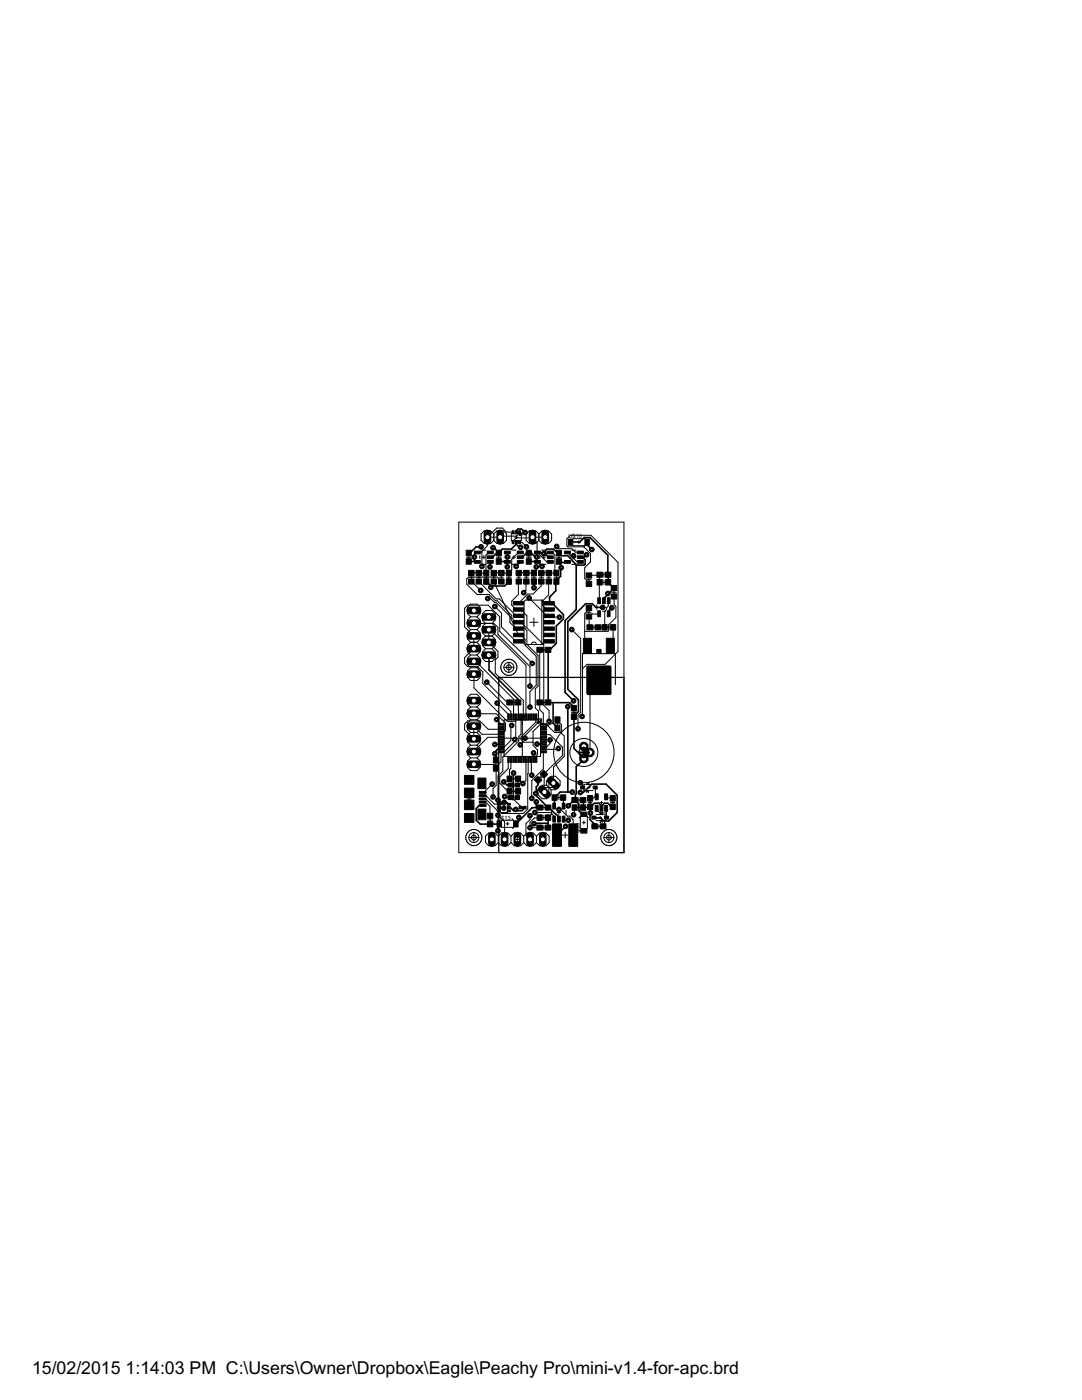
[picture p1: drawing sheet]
<svg xmlns="http://www.w3.org/2000/svg" width="216mm" height="279mm" viewBox="0 0 216 279" stroke-linecap="round" stroke-linejoin="round" font-family="sans-serif">
<defs><g id="words">
<g font-size="4">
<text x="6.4" y="274.2">15/02/2015</text>
<text x="25.1" y="274.2">1:14:03 PM C:\Users\Owner\Dropbox\Eagle\Peachy Pro\mini-v1.4-for-apc.brd</text>
</g>
<g font-size="1.3">
<text x="113.4" y="107.4">U$10</text>
<text x="99.2" y="163.6">U$13</text>
<text x="115.7" y="166.3" transform="rotate(-90 115.7 166.3)">U</text>
<text x="115.7" y="165.4" transform="rotate(-90 115.7 165.4)">$9</text>
</g>
</g></defs>
<g fill="#000" stroke="#000" stroke-width=".2">
<path d="M93 109.8h1v1.1h-1z" fill-rule="evenodd"/>
<path d="M93 111.5h1v1.1h-1z" fill-rule="evenodd"/>
<path d="M93.5 115.6h1.1v.9h-1.1z" fill-rule="evenodd"/>
<path d="M93.5 113.8h1.1v1h-1.1z" fill-rule="evenodd"/>
<path d="M94.7 110h1.1v.5h-1.1z" fill-rule="evenodd"/>
<path d="M94.7 111.9h1.1v.5h-1.1z" fill-rule="evenodd"/>
<path d="M95 115.6h1.1v.9h-1.1z" fill-rule="evenodd"/>
<path d="M95 113.8h1.1v1h-1.1z" fill-rule="evenodd"/>
<path d="M96.5 113.8h1v1.1h-1z" fill-rule="evenodd"/>
<path d="M96.5 115.5h1v1.1h-1z" fill-rule="evenodd"/>
<path d="M97.3 111.9h1.1v.5h-1.1z" fill-rule="evenodd"/>
<path d="M97.3 110.9h1.1v.6h-1.1z" fill-rule="evenodd"/>
<path d="M97.3 110h1.1v.5h-1.1z" fill-rule="evenodd"/>
<path d="M98 115.6h1.1v.9h-1.1z" fill-rule="evenodd"/>
<path d="M98 113.8h1.1v1h-1.1z" fill-rule="evenodd"/>
<path d="M99 109.8h1v1.1h-1z" fill-rule="evenodd"/>
<path d="M99 111.5h1v1.1h-1z" fill-rule="evenodd"/>
<path d="M99.5 115.6h1.1v.9h-1.1z" fill-rule="evenodd"/>
<path d="M99.5 113.8h1.1v1h-1.1z" fill-rule="evenodd"/>
<path d="M100.7 110h1.1v.5h-1.1z" fill-rule="evenodd"/>
<path d="M100.7 111.9h1.1v.5h-1.1z" fill-rule="evenodd"/>
<path d="M101 113.8h1v1.1h-1z" fill-rule="evenodd"/>
<path d="M101 115.5h1v1.1h-1z" fill-rule="evenodd"/>
<path d="M102.2 107.9h.4v.6h-.4z" fill-rule="evenodd"/>
<path d="M102.2 105.9h.4v.6h-.4z" fill-rule="evenodd"/>
<path d="M102.9 107.9h.3v.6h-.3z" fill-rule="evenodd"/>
<path d="M102.9 105.9h.3v.6h-.3z" fill-rule="evenodd"/>
<path d="M103 115.6h1.1v.9h-1.1z" fill-rule="evenodd"/>
<path d="M103 113.8h1.1v1h-1.1z" fill-rule="evenodd"/>
<path d="M103.2 111.9h1.2v.5h-1.2z" fill-rule="evenodd"/>
<path d="M103.2 110.9h1.2v.6h-1.2z" fill-rule="evenodd"/>
<path d="M103.2 110h1.2v.5h-1.2z" fill-rule="evenodd"/>
<path d="M103.5 107.9h.4v.6h-.4z" fill-rule="evenodd"/>
<path d="M103.5 105.9h.4v.6h-.4z" fill-rule="evenodd"/>
<path d="M104.5 115.6h1.1v.9h-1.1z" fill-rule="evenodd"/>
<path d="M104.5 113.8h1.1v1h-1.1z" fill-rule="evenodd"/>
<path d="M105 109.8h1v1.1h-1z" fill-rule="evenodd"/>
<path d="M105 111.5h1v1.1h-1z" fill-rule="evenodd"/>
<path d="M106 113.8h1v1.1h-1z" fill-rule="evenodd"/>
<path d="M106 115.5h1v1.1h-1z" fill-rule="evenodd"/>
<path d="M106.7 110h1.1v.5h-1.1z" fill-rule="evenodd"/>
<path d="M106.7 111.9h1.1v.5h-1.1z" fill-rule="evenodd"/>
<path d="M107.5 115.6h1v.9h-1z" fill-rule="evenodd"/>
<path d="M107.5 113.8h1v1h-1z" fill-rule="evenodd"/>
<path d="M109 115.6h1.1v.9h-1.1z" fill-rule="evenodd"/>
<path d="M109 113.8h1.1v1h-1.1z" fill-rule="evenodd"/>
<path d="M109.2 111.9h1.2v.5h-1.2z" fill-rule="evenodd"/>
<path d="M109.2 110.9h1.2v.6h-1.2z" fill-rule="evenodd"/>
<path d="M109.2 110h1.2v.5h-1.2z" fill-rule="evenodd"/>
<path d="M110.5 113.8h1v1.1h-1z" fill-rule="evenodd"/>
<path d="M110.5 115.5h1v1.1h-1z" fill-rule="evenodd"/>
<path d="M111 109.8h1v1.1h-1z" fill-rule="evenodd"/>
<path d="M111 111.5h1v1.1h-1z" fill-rule="evenodd"/>
<path d="M112.6 110h1.2v.5h-1.2z" fill-rule="evenodd"/>
<path d="M112.6 111.9h1.2v.5h-1.2z" fill-rule="evenodd"/>
<path d="M113.4 107.6h.9v1.2h-.9z" fill-rule="evenodd"/>
<path d="M115.2 111.9h1.2v.5h-1.2z" fill-rule="evenodd"/>
<path d="M115.2 110.9h1.2v.6h-1.2z" fill-rule="evenodd"/>
<path d="M115.2 110h1.2v.5h-1.2z" fill-rule="evenodd"/>
<path d="M116.7 107.6h.9v1.2h-.9z" fill-rule="evenodd"/>
<path d="M117 114.4h1.1v.9h-1.1z" fill-rule="evenodd"/>
<path d="M117 116.1h1.1v.9h-1.1z" fill-rule="evenodd"/>
<path d="M119.1 114.2h1.1v1h-1.1z" fill-rule="evenodd"/>
<path d="M119.2 115.7h.9v1h-.9z" fill-rule="evenodd"/>
<path d="M119.3 119.3h.5v1.2h-.5z" fill-rule="evenodd"/>
<path d="M120.2 119.3h.6v1.2h-.6z" fill-rule="evenodd"/>
<path d="M120.8 114.2h1.1v1h-1.1z" fill-rule="evenodd"/>
<path d="M120.9 115.7h.9v1h-.9z" fill-rule="evenodd"/>
<path d="M121.2 119.3h.5v1.2h-.5z" fill-rule="evenodd"/>
<path d="M122 116.9h1v.9h-1z" fill-rule="evenodd"/>
<path d="M122 118.5h1v1h-1z" fill-rule="evenodd"/>
<path d="M101.1 139.7h1.1v1h-1.1z" fill-rule="evenodd"/>
<path d="M102.5 127.7h1.9l.1 .6h-2z" fill-rule="evenodd"/>
<path d="M102.5 126.4h1.9l.1 .6-2 .1z" fill-rule="evenodd"/>
<path d="M102.5 125.1h1.9l.1 .6-2 .1z" fill-rule="evenodd"/>
<path d="M102.5 123.9l1.9-.1 .1 .7h-2z" fill-rule="evenodd"/>
<path d="M102.5 122.6h1.9l.1 .6-2 .1z" fill-rule="evenodd"/>
<path d="M102.5 121.3h1.9l.1 .6-2 .1z" fill-rule="evenodd"/>
<path d="M102.5 120.1h1.9l.1 .6h-2z" fill-rule="evenodd"/>
<path d="M102.8 139.7h1.1v1h-1.1z" fill-rule="evenodd"/>
<path d="M107.1 139.7h1.1v1h-1.1z" fill-rule="evenodd"/>
<path d="M107.1 129.2h1.1v1h-1.1z" fill-rule="evenodd"/>
<path d="M108.6 127.7h2v.6h-2z" fill-rule="evenodd"/>
<path d="M108.6 126.4h2v.6l-2 .1z" fill-rule="evenodd"/>
<path d="M108.6 125.1h2v.6l-2 .1z" fill-rule="evenodd"/>
<path d="M108.6 123.9l2-.1v.7h-2z" fill-rule="evenodd"/>
<path d="M108.6 122.6h2v.6l-2 .1z" fill-rule="evenodd"/>
<path d="M108.6 121.3h2v.6l-2 .1z" fill-rule="evenodd"/>
<path d="M108.6 120.1h2v.6h-2z" fill-rule="evenodd"/>
<path d="M108.8 139.7h1.1v1h-1.1z" fill-rule="evenodd"/>
<path d="M108.8 129.2h1.1v1h-1.1z" fill-rule="evenodd"/>
<path d="M116.4 127.4h1.6v3h-1.6z" fill-rule="evenodd"/>
<path d="M117 122.5h1.1v1h-1.1z" fill-rule="evenodd"/>
<path d="M117 120.9h1.1v.9h-1.1z" fill-rule="evenodd"/>
<path d="M117.2 133h4.6v5.6h-4.6z" fill-rule="evenodd"/>
<path d="M117.1 124.7h1.1v1h-1.1z" fill-rule="evenodd"/>
<path d="M118.8 124.7h1.1v1h-1.1z" fill-rule="evenodd"/>
<path d="M119.3 121.9h.5v1.2h-.5z" fill-rule="evenodd"/>
<path d="M120.2 124.7h.9v1h-.9z" fill-rule="evenodd"/>
<path d="M121 127.4h1.6v3h-1.6z" fill-rule="evenodd"/>
<path d="M121.2 121.9h.5v1.2h-.5z" fill-rule="evenodd"/>
<path d="M121.9 124.7h.9v1h-.9z" fill-rule="evenodd"/>
<path d="M92.7 154.8h1.8v1.7h-1.8z" fill-rule="evenodd"/>
<path d="M92.7 157.3h1.8v1.9h-1.8z" fill-rule="evenodd"/>
<path d="M92.7 159.7h1.8v1.9h-1.8z" fill-rule="evenodd"/>
<path d="M95.4 155.3h1.5v2.1h-1.5z" fill-rule="evenodd"/>
<path d="M95.6 159.3h1.3l.1 .3h-1.3z" fill-rule="evenodd"/>
<path d="M95.6 158.6h1.3l.1 .3-1.3 .1z" fill-rule="evenodd"/>
<path d="M95.6 158l1.3-.1 .1 .4h-1.3z" fill-rule="evenodd"/>
<path d="M95.6 159.9h1.3l.1 .3-1.3 .1z" fill-rule="evenodd"/>
<path d="M98.5 152.8h.9v1.1h-.9z" fill-rule="evenodd"/>
<path d="M98.5 151.1h.9v1.1h-.9z" fill-rule="evenodd"/>
<path d="M99.4 144.4h1.1l.1 .3h-1.2z" fill-rule="evenodd"/>
<path d="M99.4 144.9h1.1l.1 .3h-1.2z" fill-rule="evenodd"/>
<path d="M99.4 145.4h1.1l.1 .3h-1.2z" fill-rule="evenodd"/>
<path d="M99.4 145.9h1.1l.1 .3h-1.2z" fill-rule="evenodd"/>
<path d="M99.4 146.4h1.1l.1 .3h-1.2z" fill-rule="evenodd"/>
<path d="M99.4 146.9h1.1l.1 .3h-1.2z" fill-rule="evenodd"/>
<path d="M99.4 147.4h1.1l.1 .3h-1.2z" fill-rule="evenodd"/>
<path d="M99.4 147.9h1.1l.1 .3h-1.2z" fill-rule="evenodd"/>
<path d="M99.4 148.4h1.1l.1 .3h-1.2z" fill-rule="evenodd"/>
<path d="M99.4 148.9h1.1l.1 .3h-1.2z" fill-rule="evenodd"/>
<path d="M99.4 149.4h1.1l.1 .3h-1.2z" fill-rule="evenodd"/>
<path d="M99.4 149.9h1.1l.1 .3h-1.2z" fill-rule="evenodd"/>
<path d="M101.2 157.4h1v1.1h-1z" fill-rule="evenodd"/>
<path d="M101.2 154.9h1v1.1h-1z" fill-rule="evenodd"/>
<path d="M101.3 142.5h.3v1.2l-.3-.1z" fill-rule="evenodd"/>
<path d="M101.3 151h.3v1.2l-.3-.1z" fill-rule="evenodd"/>
<path d="M101.4 156.3h.8v.8h-.8z" fill-rule="evenodd"/>
<path d="M101.4 158.8h.8v.8h-.8z" fill-rule="evenodd"/>
<path d="M101.8 142.5h.3v1.2l-.3-.1z" fill-rule="evenodd"/>
<path d="M101.8 151h.3v1.2l-.3-.1z" fill-rule="evenodd"/>
<path d="M102.4 142.5h.2v1.2l-.3-.1z" fill-rule="evenodd"/>
<path d="M102.4 151h.2v1.2l-.3-.1z" fill-rule="evenodd"/>
<path d="M102.8 142.5h.3v1.2l-.3-.1z" fill-rule="evenodd"/>
<path d="M102.8 151h.3v1.2l-.3-.1z" fill-rule="evenodd"/>
<path d="M102.9 157.4h1v1.1h-1z" fill-rule="evenodd"/>
<path d="M102.9 154.9h1v1.1h-1z" fill-rule="evenodd"/>
<path d="M102.9 156.3h.8v.8h-.8z" fill-rule="evenodd"/>
<path d="M102.9 158.8h.8v.8h-.8z" fill-rule="evenodd"/>
<path d="M103.4 142.5h.2v1.2l-.3-.1z" fill-rule="evenodd"/>
<path d="M103.4 151h.2v1.2l-.3-.1z" fill-rule="evenodd"/>
<path d="M103.8 142.5h.3v1.2l-.3-.1z" fill-rule="evenodd"/>
<path d="M103.8 151h.3v1.2l-.3-.1z" fill-rule="evenodd"/>
<path d="M104.3 142.5h.3v1.2l-.3-.1z" fill-rule="evenodd"/>
<path d="M104.3 151h.3v1.2l-.3-.1z" fill-rule="evenodd"/>
<path d="M104.8 142.5h.3v1.2l-.3-.1z" fill-rule="evenodd"/>
<path d="M104.8 151h.3v1.2l-.3-.1z" fill-rule="evenodd"/>
<path d="M105.3 142.5h.3v1.2l-.3-.1z" fill-rule="evenodd"/>
<path d="M105.3 151h.3v1.2l-.3-.1z" fill-rule="evenodd"/>
<path d="M105.8 142.5h.3v1.2l-.3-.1z" fill-rule="evenodd"/>
<path d="M105.8 151h.3v1.2l-.3-.1z" fill-rule="evenodd"/>
<path d="M106.3 142.5h.3v1.2l-.3-.1z" fill-rule="evenodd"/>
<path d="M106.3 151h.3v1.2l-.3-.1z" fill-rule="evenodd"/>
<path d="M106.8 142.5h.3v1.2l-.3-.1z" fill-rule="evenodd"/>
<path d="M106.8 151h.3v1.2l-.3-.1z" fill-rule="evenodd"/>
<path d="M107.9 144.4h1.1l.1 .3h-1.2z" fill-rule="evenodd"/>
<path d="M107.9 144.9h1.1l.1 .3h-1.2z" fill-rule="evenodd"/>
<path d="M107.9 145.4h1.1l.1 .3h-1.2z" fill-rule="evenodd"/>
<path d="M107.9 145.9h1.1l.1 .3h-1.2z" fill-rule="evenodd"/>
<path d="M107.9 146.4h1.1l.1 .3h-1.2z" fill-rule="evenodd"/>
<path d="M107.9 146.9h1.1l.1 .3h-1.2z" fill-rule="evenodd"/>
<path d="M107.9 147.4h1.1l.1 .3h-1.2z" fill-rule="evenodd"/>
<path d="M107.9 147.9h1.1l.1 .3h-1.2z" fill-rule="evenodd"/>
<path d="M107.9 148.4h1.1l.1 .3h-1.2z" fill-rule="evenodd"/>
<path d="M107.9 148.9h1.1l.1 .3h-1.2z" fill-rule="evenodd"/>
<path d="M107.9 149.4h1.1l.1 .3h-1.2z" fill-rule="evenodd"/>
<path d="M107.9 149.9h1.1l.1 .3h-1.2z" fill-rule="evenodd"/>
<path d="M110.2 158.6h1v1.1h-1z" fill-rule="evenodd"/>
<path d="M110.7 143.1h1v1.1h-1z" fill-rule="evenodd"/>
<path d="M110.7 144.8h1v1.1h-1z" fill-rule="evenodd"/>
<path d="M111.9 158.6h1v1.1h-1z" fill-rule="evenodd"/>
<path d="M114 142.5h1v1.1h-1z" fill-rule="evenodd"/>
<path d="M114 140.8h1v1.1h-1z" fill-rule="evenodd"/>
<path d="M114.1 159.2h1.1v1h-1.1z" fill-rule="evenodd"/>
<path d="M115.8 159.2h1.1v1h-1.1z" fill-rule="evenodd"/>
<path d="M115.9 156.9h.8v.5h-.8z" fill-rule="evenodd"/>
<path d="M117.3 158.8h.9v1.1h-.9z" fill-rule="evenodd"/>
<path d="M118.4 156.9h.8v.5h-.8z" fill-rule="evenodd"/>
<path d="M118.8 158.4h.5v1.2h-.5z" fill-rule="evenodd"/>
<path d="M120.7 158.4h.5v1.2h-.5z" fill-rule="evenodd"/>
<path d="M121.8 158.8h1v1.1h-1z" fill-rule="evenodd"/>
<path d="M92.7 162.4h1.8v1.7h-1.8z" fill-rule="evenodd"/>
<path d="M95.4 161.5h1.5v2.1h-1.5z" fill-rule="evenodd"/>
<path d="M95.6 160.6l1.3-.1 .1 .4h-1.3z" fill-rule="evenodd"/>
<path d="M97.3 164h1v1h-1z" fill-rule="evenodd"/>
<path d="M97.3 162.3h1v1h-1z" fill-rule="evenodd"/>
<path d="M99.2 163.8h.9v1.2h-.9z" fill-rule="evenodd"/>
<path d="M99.2 161h.6v.3h-.6z" fill-rule="evenodd"/>
<path d="M99.2 161.6h.6v.4h-.6z" fill-rule="evenodd"/>
<path d="M99.2 160.3h.6v.4h-.6z" fill-rule="evenodd"/>
<path d="M101.3 161h.5v.3h-.5z" fill-rule="evenodd"/>
<path d="M101.3 161.6h.5v.4h-.5z" fill-rule="evenodd"/>
<path d="M101.3 160.3h.5v.4h-.5z" fill-rule="evenodd"/>
<path d="M102.5 163.8h.9v1.2h-.9z" fill-rule="evenodd"/>
<path d="M103.6 160.9h.5v.5h-.5z" fill-rule="evenodd"/>
<path d="M104.5 160.9h.5v.5h-.5z" fill-rule="evenodd"/>
<path d="M107.1 164.7h1.1v1h-1.1z" fill-rule="evenodd"/>
<path d="M107.1 160.7h1.1v1h-1.1z" fill-rule="evenodd"/>
<path d="M107.2 162.6h1v1.1h-1z" fill-rule="evenodd"/>
<path d="M108.8 164.7h1.1v1h-1.1z" fill-rule="evenodd"/>
<path d="M108.8 160.7h1.1v1h-1.1z" fill-rule="evenodd"/>
<path d="M108.9 162.6h1v1.1h-1z" fill-rule="evenodd"/>
<path d="M110.3 164.4l1.7 .1-.1 4.4-1.6-.1z" fill-rule="evenodd"/>
<path d="M110.3 162.9h.5v1.1h-.5z" fill-rule="evenodd"/>
<path d="M110.3 160.3h.5v1.1h-.5z" fill-rule="evenodd"/>
<path d="M111.3 162.9h.5v1.1h-.5z" fill-rule="evenodd"/>
<path d="M112.2 162.9h.5v1.1h-.5z" fill-rule="evenodd"/>
<path d="M112.2 160.3h.5v1.1h-.5z" fill-rule="evenodd"/>
<path d="M113.5 164.4l1.8 .1-.1 4.4-1.7-.1z" fill-rule="evenodd"/>
<path d="M114.2 160.6h1v1.1h-1z" fill-rule="evenodd"/>
<path d="M115.9 160.6h.9v1.1h-.9z" fill-rule="evenodd"/>
<path d="M115.9 165.4h1.2v.8h-1.2z" fill-rule="evenodd"/>
<path d="M115.9 162.1h1.2v.8h-1.2z" fill-rule="evenodd"/>
<path d="M117.3 160.5h.9v1.1h-.9z" fill-rule="evenodd"/>
<path d="M118.1 164.4h1.1v1h-1.1z" fill-rule="evenodd"/>
<path d="M118.1 162.9h.8v.6h-.8z" fill-rule="evenodd"/>
<path d="M118.8 160.7h.5v1.2h-.5z" fill-rule="evenodd"/>
<path d="M119.7 160.7h.6v1.2h-.6z" fill-rule="evenodd"/>
<path d="M119.8 164.4h1.1v1h-1.1z" fill-rule="evenodd"/>
<path d="M120.6 162.9h.8v.6h-.8z" fill-rule="evenodd"/>
<path d="M120.7 160.7h.5v1.2h-.5z" fill-rule="evenodd"/>
<path d="M121.8 160.5h1v1.1h-1z" fill-rule="evenodd"/>
</g>
<path d="M106.6 155.6l.7-.6 .8 .7-.7 .7zM107.8 154.4l.7-.6 .8 .8-.7 .6z" fill="#000" stroke="#000" stroke-width=".2"/>
<g fill="none" stroke="#000" stroke-width=".2">
<path d="M94 116.1l1.9 1.7M95.6 116.1l3.4 3.4h.6l3.4 3.4h.4M96.1 110.1l-.9 .2M96.1 110.1l.1 2.9M97.3 119.4h.6l.8 .8h.3l2.7 2.8v1.2l1.2 1.2 .6 .1M97.8 112.1v1M97.8 110.3h-.3l-.5 .5v3.5h-3M100 116.1l-.8-.9h-5.7l-.4 .3v1.1l2.1 2h2.4l1.2 1.3h.4l2.9 2.9v.5l.8 .8h.5M101.2 110.3v.9M102.4 108.2l.1-.3 .5-.5h3.1l.2-.2-.1 .2 1 .9v1.9l1.9 1.9h.7M102.4 106.2h-1.4l-.8-.8h-1.1l-1.9 1.9v1.6l-1.1 1.2M102.4 106.2h.1"/>
<path d="M103.5 116.1l-.1 2.5-1.3 1.4v.8l.8 .8h1l1.2 1.3v2.4l3.4 3.4v12.1l1.1 1v2.2M103.7 108.2h.5l.9 .9M103.7 106.2l-.1 .3-.5 .5h-3l-.3 .2M103.8 110.3h-.4l-1.3 1.3v2.1l-.6 .6h-3M103.8 112.1l-.8 .9M105 116.1l-.1 1.7-.4 .5M105.6 119.3l3.5 3.6h.5l.2 .3h1.8M107 113.1v.7l-.5 .5h-3M108 116.1v.8l-1.6 1.7h-1.1l-1.8 1.8M109.5 116.1h.1M109.5 116.1v2.6l-1.3 1.3v.8l.8 .8h.6M109.8 110.3h.4l.5 .5v3.6l.3-.1h-3"/>
<path d="M111.1 109.1l.4 .4h2.6l.7 .7 1 .1M113.2 110.3l2 1.8h.6M114.4 110.9l-.2 .3M117.5 116.5v-.3l-.8-.8v-2.1l1.1-1.2v-1.6l-1.3-1.4h-3.2l-.2-.2v-1.4l.7-.7h4.1l5.4 5.4v17.8l-2.5 2.6h-3.7l-.9 .9-.1 9.5M117.5 114.9l2.2-.2-.1 5.2M119.5 119.9h.1M121.5 119.9l-.1 1-.4 .4v.3l-.3 .4-.1 3.2h-1.2M122.5 119v1.7l.4 .3v2.3l-1.4 1.4v1.1l-.2 .2h-4.6M94.6 134.5v2.8l6.6 6.7h1.7M94.6 129.5l-1.9 1.8v1.1l.6 .6h2l1 1.1v2.3l5.6 5.6 .1 1.1M94.6 124.4h4l.8 .8v1.4l6.3 6.4v3.9M94.6 126.9l-1.9-1.8v-3.7l.6-.6h4.1l2.3 2.3v2.9l6.5 6.4"/>
<path d="M94.6 132l.4 .1 7.6 7.5-.1 3.5M97.1 136.1l4 4 .6 .1M97.5 125.7l.4 .1 7 7v10.3M97.5 128.2l1.9 1.8v1.2l-.6 .5v2.7l1.2 1.1h.2l4.2 4.3 .1 3.3M98.7 121l1.4 1.4v2.7l2.8 2.9h.6M103.4 124.1l.1 .1M103.4 122.9h.1M103.5 124.2h.5l.8 .8v.5l.3 .3v2.8l2.3 2.2v6.1l-.6 .6v3.8l.6 .6v2.2l-2.6 2.7v.5M103.5 126.7l.5 .1 .8 .8v1.2l2.2 2.2v5.8l-1.3 1.2v3.1M107.7 129.7v11.9l.7 .7 .1 2.3M114.1 125.6l1.8 1.8v14.8l-.6 .5v2.8M117.5 121.3v.3l-.8 .8v5.9l.5 .6"/>
<path d="M119.5 135.8l-1.8 1.7v12.7M119.5 122.5h-1.3l-.6 .6-.1-.1 .2 2.2M122.3 125.2v3.1l-.5 .6M122.3 125.2h.1M94.6 152.5l4.1 .1 .3 .3v.5M94.6 142.4l4.4 .1 1.9 1.8v1.5l-.2 .2-.7 .1M94.6 144.9l1.6 1.6h3.8M96.3 158.8l.7 .1 1.7 1.6 .8 .1 .5-.5h.6M98.2 156.5l-1.6 1.6h-.3M98.7 148.6h1.3M99 153.4v3.3l-.6 .7v1.6M99.1 143.6l.9 1"/>
<path d="M99.2 140.3l2.2 2.2 .1 .6M100 150.1v1.9l-1 1v.4M100 150.1h.1M100 145.5h-2.6l-1.7-1.6h-2.4l-.6 .6v1.1l1.9 1.8M100 145.5v.1M100 146.5v.1M100 147.1l-2.7 .1-2.7 2.8M101.5 151.6l-.1 1.8-1.7 1.7v1.2l1.6 1.6h.4M102 151.6l-.1 1.8-.2 .2v1.8M102.1 144.8l-.2 .1v2.9l-1.2 1.2-.7 .1M102.5 154.3v5.2l1.3 1.3v.4M102.7 147.6h.2"/>
<path d="M103 143.1l-.1 4.7-2.2 2.2-.7 .1M103.4 155.4l-.1 1.3M103.4 157.9l-.1 1.3M104 143.1v3.4l-.5 .5v.9l-3.2 3.2v2.8l-.9 1v4.8M104.4 148l-.6 .7M104.9 151.6v4.2l-.6 .6M104.9 143.1h.1M105 151.6h-.1M105.5 151.6l-.2 2.8v7.1l-.9 .8h-4.3l-.6-.5h-.2l-2.3-2.3-.7-.1M106 151.6h.1M106 151.6l.1 3.1M107 143.1l-.1 1-2.9 3v.5l.5 .5h1.9"/>
<path d="M107.2 148.5l1.3 .1M108.5 150.1l-.1 3.4-2.3 2.3v3.5M108.5 144.6l-.6-.1-1.5 1.5v2.8l.9 .8v.9l-.3 .3v.8M108.5 146.6h1.2l2.5 2.5v1.7l-3.7 3.7 .1 3.6M108.5 149.5v.1M109.7 147.7v.7l-.6 .6-.6 .1M111.2 143.6l.1 .3 .8 .8v1.2l-.3 .3h-1.2l-1.5-1.6h-.6M111.4 149.4l-.1 .1h-2.8M111.8 146.1l.8 .8v4.1l-2.2 2.1v3.2M112.4 159.2l.1 1.7M115.8 156.2l.4 .5 .1 .5M117.7 150.2h.1"/>
<path d="M118.8 157.2v1.6l.3 .2-.3-.1-.4 .3-.6 .1M120.9 159l.3 .2 1.1 .1M96.3 160.1h.7l.8 .8v1.9M99.4 162.7l1.3 1.3v3.5M105.7 162.8v.8l-.8 .8v2.3l.9 .8M106 164.9l-.3 .3M106 164.9l.3 .3h1.4M106.7 162.2h3.1l.8 .7v.6M107.7 163.2h-1.1l-.9 .9v.6l.3 .2M111.5 161.5h.4l1.3 1.4h.4l.8 .7v3.1v-.9h2.1M112.5 163.5l.2 .2h.7M114.7 161.2l-.1 1.2-.2 .2"/>
<path d="M116.5 165.8h.1M119.1 161.3v.3l.6 .6h1.3M120.9 161.3l.1 1.9"/>
</g>
<g fill="none" stroke="#000" stroke-width=".32">
<path d="M94.7 111.2v.8l.5 .1h-1.7M96 109.1h-1l-1.1 1.2-.4 .1M97 116.1h.1M97 116.1l.9 .8M97.9 116.9v.3M98.4 109.3h.2l.9 1.1M99.5 110.4l-.2-.2-1 1h-.5M99.5 112.1h1.7M101.2 112.1h.1M101.2 112.1v1M101.5 116.1l-.8 .8h-2.8M103 108.6l-1 1h-1.8l-.7 .8"/>
<path d="M103 108.6l.6 .6h.3M103 108.2v.4M103.1 106.2v-.4l.3-.2h.7l.7 .7M103.1 106.2h-.1M105.5 112.1h1.6l1 .9M106.5 116.1h.1M106.6 116.1v1.2M107.1 111.2h-.3l-.8-.8h-.9l-.9 .8h-.4M108.5 110.5h.4M109.8 111.2h-.4l-.5-.6v-.8l.2-.2h1.3l1.7 1.3h1.2l1.8 1.9M111.5 112.1l.4 .3v2.6l-1 1.1v1.8l-1.2 1.3-.1 1.2h.6l2.2 2.2v.9l-1.4 1.4v3.5l-1.3 1.2-.3 .1v10.5h4.2l.8 .8 .1 .3M111.5 112.1h.1"/>
<path d="M111.5 112.1l.4 .1h1.3v-.1M111.9 113.3h.1M113.9 108.2h1.8l.9-.9h1.1l3.6 3.5v5.4l1.2 1.1-1.1 1.3M115.1 112.8l-.1 8.8-2.2 2.3v14.3l1.6 1.7M115.8 111.2l.6 .2M116.4 111.4l.4 .3v.9l-.2 .2h-1.5M117 110.7l-.6 .7M117.2 108.2v.6l.9 .9M121.3 118.4l.1 .2M121.4 118.6l-.8 .7-.1 .6M97.5 130.7l.1 3 5.8 5.8v.7M120.2 121.2h-1.3l-.7-.7h-1.4l-3.5 3.6v13.5l2.1 2.1v2.3l-.9 1v6.4l2 1.9v.2l-1.5 1.5v5.4l-.2 .2v1l-.1 .1"/>
<path d="M122.1 121.3l-.6 .6v.6M98.7 150.4h.3M100 149.5h-.7l-.3 .3v1.8M100 149.5v.1M100.5 156l.6 .7h.7M100.7 159l.2 .2h.9M106.5 150.3v1.3M106.9 158.3h.1M107.4 155.7v1l-.4 .3v1.8l2.4 2.4h.2l1.4 1.3 .4 .5 .1 .5M110.4 140.2v4.1l.8 .8v.2M113.3 141v17.1M114.2 158.1h-2.4l-1.1 1.1-.1 1.7"/>
<path d="M114.7 159.7l.8 .8v1.3l.6 .6 .4 .1M114.7 159.7l-1.3 1.1M115.8 158.2h.6l1.7-1.7h2.8l2.2 2.2v3.5l-1.6 1.7h-1l-.6-.7h-1.4M116.4 159.7v1.5l1.4-.2M96.3 160.7h-.7l-.6 .7v2.3l.8 .8 3.8-.1-.2 .2v1.2M99.5 161.2h.1M99.5 161.2l1 .1M101.5 161.2h.4l.6 .6h1.7l.5-.6M102.9 161.5v.3M103.5 163.1l.4 .4M107 160v1.2M107.7 161.2h-1.5l-3.3 3.2"/>
<path d="M109.4 163.2v2M109.4 164.3l-2.8 .1M112.9 164.9l-1.8 1.8M117.7 162.2h.1M117.8 161h.1l.7-.7h.9l.5 .4v.6v-.5l.6-.5h.7l.7 .7h.3M117.8 161l-.1 2.6 .9 .9 .1 .4"/>
</g>
<path d="M108.8 106.4v1.6" fill="none" stroke="#000" stroke-width="1.5"/>
<circle cx="108.8" cy="107.2" r=".51" fill="#fff" stroke="#000" stroke-width=".2"/>
<path d="M106.3 106.4v1.6" fill="none" stroke="#000" stroke-width="1.5"/>
<circle cx="106.3" cy="107.2" r=".51" fill="#fff" stroke="#000" stroke-width=".2"/>
<path d="M99.8 106.4v1.6" fill="none" stroke="#000" stroke-width="1.5"/>
<circle cx="99.8" cy="107.2" r=".51" fill="#fff" stroke="#000" stroke-width=".2"/>
<path d="M97.3 106.4v1.6" fill="none" stroke="#000" stroke-width="1.5"/>
<circle cx="97.3" cy="107.2" r=".51" fill="#fff" stroke="#000" stroke-width=".2"/>
<path d="M98.1 166.8v1.5" fill="none" stroke="#000" stroke-width="1.5"/>
<circle cx="98.1" cy="167.5" r=".51" fill="#fff" stroke="#000" stroke-width=".2"/>
<path d="M100.7 166.8v1.5" fill="none" stroke="#000" stroke-width="1.5"/>
<circle cx="100.7" cy="167.5" r=".51" fill="#fff" stroke="#000" stroke-width=".2"/>
<path d="M103.2 166.8v1.5" fill="none" stroke="#000" stroke-width="1.5"/>
<circle cx="103.2" cy="167.5" r=".51" fill="#fff" stroke="#000" stroke-width=".2"/>
<path d="M105.8 166.8v1.5" fill="none" stroke="#000" stroke-width="1.5"/>
<circle cx="105.8" cy="167.5" r=".51" fill="#fff" stroke="#000" stroke-width=".2"/>
<path d="M108.3 166.8v1.5" fill="none" stroke="#000" stroke-width="1.5"/>
<circle cx="108.3" cy="167.5" r=".51" fill="#fff" stroke="#000" stroke-width=".2"/>
<path d="M93.8 152.5h1.5" fill="none" stroke="#000" stroke-width="1.5"/>
<circle cx="94.6" cy="152.5" r=".51" fill="#fff" stroke="#000" stroke-width=".2"/>
<path d="M93.8 150h1.5" fill="none" stroke="#000" stroke-width="1.5"/>
<circle cx="94.6" cy="150" r=".51" fill="#fff" stroke="#000" stroke-width=".2"/>
<path d="M93.8 147.4h1.5" fill="none" stroke="#000" stroke-width="1.5"/>
<circle cx="94.6" cy="147.4" r=".51" fill="#fff" stroke="#000" stroke-width=".2"/>
<path d="M93.8 144.9h1.5" fill="none" stroke="#000" stroke-width="1.5"/>
<circle cx="94.6" cy="144.9" r=".51" fill="#fff" stroke="#000" stroke-width=".2"/>
<path d="M93.8 142.4h1.5" fill="none" stroke="#000" stroke-width="1.5"/>
<circle cx="94.6" cy="142.4" r=".51" fill="#fff" stroke="#000" stroke-width=".2"/>
<path d="M93.8 139.8h1.5" fill="none" stroke="#000" stroke-width="1.5"/>
<circle cx="94.6" cy="139.8" r=".51" fill="#fff" stroke="#000" stroke-width=".2"/>
<path d="M93.8 134.5h1.5" fill="none" stroke="#000" stroke-width="1.5"/>
<circle cx="94.6" cy="134.5" r=".51" fill="#fff" stroke="#000" stroke-width=".2"/>
<path d="M93.8 132h1.5" fill="none" stroke="#000" stroke-width="1.5"/>
<circle cx="94.6" cy="132" r=".51" fill="#fff" stroke="#000" stroke-width=".2"/>
<path d="M93.8 129.5h1.5" fill="none" stroke="#000" stroke-width="1.5"/>
<circle cx="94.6" cy="129.5" r=".51" fill="#fff" stroke="#000" stroke-width=".2"/>
<path d="M93.8 126.9h1.5" fill="none" stroke="#000" stroke-width="1.5"/>
<circle cx="94.6" cy="126.9" r=".51" fill="#fff" stroke="#000" stroke-width=".2"/>
<path d="M93.8 124.4h1.5" fill="none" stroke="#000" stroke-width="1.5"/>
<circle cx="94.6" cy="124.4" r=".51" fill="#fff" stroke="#000" stroke-width=".2"/>
<path d="M93.8 121.8h1.5" fill="none" stroke="#000" stroke-width="1.5"/>
<circle cx="94.6" cy="121.8" r=".51" fill="#fff" stroke="#000" stroke-width=".2"/>
<path d="M96.8 123.1h1.5" fill="none" stroke="#000" stroke-width="1.5"/>
<circle cx="97.5" cy="123.1" r=".51" fill="#fff" stroke="#000" stroke-width=".2"/>
<path d="M96.8 125.7h1.5" fill="none" stroke="#000" stroke-width="1.5"/>
<circle cx="97.5" cy="125.7" r=".51" fill="#fff" stroke="#000" stroke-width=".2"/>
<path d="M96.8 128.2h1.5" fill="none" stroke="#000" stroke-width="1.5"/>
<circle cx="97.5" cy="128.2" r=".51" fill="#fff" stroke="#000" stroke-width=".2"/>
<path d="M96.8 130.7h1.5" fill="none" stroke="#000" stroke-width="1.5"/>
<circle cx="97.5" cy="130.7" r=".51" fill="#fff" stroke="#000" stroke-width=".2"/>
<path d="M109.9 155.7l1.1 1.1" fill="none" stroke="#000" stroke-width="1.5"/>
<circle cx="110.4" cy="156.3" r=".51" fill="#fff" stroke="#000" stroke-width=".2"/>
<path d="M108.1 157.5l1.1 1.1" fill="none" stroke="#000" stroke-width="1.5"/>
<circle cx="108.6" cy="158.1" r=".51" fill="#fff" stroke="#000" stroke-width=".2"/>
<circle cx="116.5" cy="151.4" r=".89" fill="#000" stroke="#000" stroke-width=".2"/>
<circle cx="116.5" cy="151.4" r=".55" fill="#fff" stroke="#000" stroke-width=".2"/>
<circle cx="117.7" cy="150.2" r=".89" fill="#000" stroke="#000" stroke-width=".2"/>
<circle cx="117.7" cy="150.2" r=".55" fill="#fff" stroke="#000" stroke-width=".2"/>
<circle cx="116.5" cy="149" r=".89" fill="#000" stroke="#000" stroke-width=".2"/>
<circle cx="116.5" cy="149" r=".55" fill="#fff" stroke="#000" stroke-width=".2"/>
<circle cx="104.3" cy="156.4" r=".47" fill="#000" stroke="#000" stroke-width=".2"/>
<circle cx="104.3" cy="156.4" r=".21" fill="#fff" stroke="#000" stroke-width=".2"/>
<circle cx="100.6" cy="160.1" r=".47" fill="#000" stroke="#000" stroke-width=".2"/>
<circle cx="100.6" cy="160.1" r=".21" fill="#fff" stroke="#000" stroke-width=".2"/>
<circle cx="104.5" cy="118.3" r=".47" fill="#000" stroke="#000" stroke-width=".2"/>
<circle cx="104.5" cy="118.3" r=".21" fill="#fff" stroke="#000" stroke-width=".2"/>
<circle cx="105.6" cy="119.3" r=".47" fill="#000" stroke="#000" stroke-width=".2"/>
<circle cx="105.6" cy="119.3" r=".21" fill="#fff" stroke="#000" stroke-width=".2"/>
<circle cx="111.4" cy="149.4" r=".47" fill="#000" stroke="#000" stroke-width=".2"/>
<circle cx="111.4" cy="149.4" r=".21" fill="#fff" stroke="#000" stroke-width=".2"/>
<circle cx="115.3" cy="145.5" r=".47" fill="#000" stroke="#000" stroke-width=".2"/>
<circle cx="115.3" cy="145.5" r=".21" fill="#fff" stroke="#000" stroke-width=".2"/>
<circle cx="114.1" cy="125.6" r=".47" fill="#000" stroke="#000" stroke-width=".2"/>
<circle cx="114.1" cy="125.6" r=".21" fill="#fff" stroke="#000" stroke-width=".2"/>
<circle cx="111.6" cy="123.2" r=".47" fill="#000" stroke="#000" stroke-width=".2"/>
<circle cx="111.6" cy="123.2" r=".21" fill="#fff" stroke="#000" stroke-width=".2"/>
<circle cx="98.7" cy="148.6" r=".47" fill="#000" stroke="#000" stroke-width=".2"/>
<circle cx="98.7" cy="148.6" r=".21" fill="#fff" stroke="#000" stroke-width=".2"/>
<circle cx="104.8" cy="147.3" r=".47" fill="#000" stroke="#000" stroke-width=".2"/>
<circle cx="104.8" cy="147.3" r=".21" fill="#fff" stroke="#000" stroke-width=".2"/>
<circle cx="116.1" cy="143" r=".47" fill="#000" stroke="#000" stroke-width=".2"/>
<circle cx="116.1" cy="143" r=".21" fill="#fff" stroke="#000" stroke-width=".2"/>
<circle cx="107.2" cy="148.5" r=".47" fill="#000" stroke="#000" stroke-width=".2"/>
<circle cx="107.2" cy="148.5" r=".21" fill="#fff" stroke="#000" stroke-width=".2"/>
<circle cx="96" cy="109.1" r=".47" fill="#000" stroke="#000" stroke-width=".2"/>
<circle cx="96" cy="109.1" r=".21" fill="#fff" stroke="#000" stroke-width=".2"/>
<circle cx="98.4" cy="109.3" r=".47" fill="#000" stroke="#000" stroke-width=".2"/>
<circle cx="98.4" cy="109.3" r=".21" fill="#fff" stroke="#000" stroke-width=".2"/>
<circle cx="118.1" cy="109.7" r=".47" fill="#000" stroke="#000" stroke-width=".2"/>
<circle cx="118.1" cy="109.7" r=".21" fill="#fff" stroke="#000" stroke-width=".2"/>
<circle cx="117" cy="110.7" r=".47" fill="#000" stroke="#000" stroke-width=".2"/>
<circle cx="117" cy="110.7" r=".21" fill="#fff" stroke="#000" stroke-width=".2"/>
<circle cx="107.1" cy="111.2" r=".47" fill="#000" stroke="#000" stroke-width=".2"/>
<circle cx="107.1" cy="111.2" r=".21" fill="#fff" stroke="#000" stroke-width=".2"/>
<circle cx="108.5" cy="110.5" r=".47" fill="#000" stroke="#000" stroke-width=".2"/>
<circle cx="108.5" cy="110.5" r=".21" fill="#fff" stroke="#000" stroke-width=".2"/>
<circle cx="103.9" cy="109.2" r=".47" fill="#000" stroke="#000" stroke-width=".2"/>
<circle cx="103.9" cy="109.2" r=".21" fill="#fff" stroke="#000" stroke-width=".2"/>
<circle cx="102.9" cy="161.5" r=".47" fill="#000" stroke="#000" stroke-width=".2"/>
<circle cx="102.9" cy="161.5" r=".21" fill="#fff" stroke="#000" stroke-width=".2"/>
<circle cx="103.5" cy="163.1" r=".47" fill="#000" stroke="#000" stroke-width=".2"/>
<circle cx="103.5" cy="163.1" r=".21" fill="#fff" stroke="#000" stroke-width=".2"/>
<circle cx="115.8" cy="158.2" r=".47" fill="#000" stroke="#000" stroke-width=".2"/>
<circle cx="115.8" cy="158.2" r=".21" fill="#fff" stroke="#000" stroke-width=".2"/>
<circle cx="114.2" cy="158.1" r=".47" fill="#000" stroke="#000" stroke-width=".2"/>
<circle cx="114.2" cy="158.1" r=".21" fill="#fff" stroke="#000" stroke-width=".2"/>
<circle cx="107" cy="160" r=".47" fill="#000" stroke="#000" stroke-width=".2"/>
<circle cx="107" cy="160" r=".21" fill="#fff" stroke="#000" stroke-width=".2"/>
<circle cx="112.9" cy="164.9" r=".47" fill="#000" stroke="#000" stroke-width=".2"/>
<circle cx="112.9" cy="164.9" r=".21" fill="#fff" stroke="#000" stroke-width=".2"/>
<circle cx="114.4" cy="139.9" r=".47" fill="#000" stroke="#000" stroke-width=".2"/>
<circle cx="114.4" cy="139.9" r=".21" fill="#fff" stroke="#000" stroke-width=".2"/>
<circle cx="113.3" cy="141" r=".47" fill="#000" stroke="#000" stroke-width=".2"/>
<circle cx="113.3" cy="141" r=".21" fill="#fff" stroke="#000" stroke-width=".2"/>
<circle cx="100.5" cy="161.3" r=".47" fill="#000" stroke="#000" stroke-width=".2"/>
<circle cx="100.5" cy="161.3" r=".21" fill="#fff" stroke="#000" stroke-width=".2"/>
<circle cx="104.8" cy="106.3" r=".47" fill="#000" stroke="#000" stroke-width=".2"/>
<circle cx="104.8" cy="106.3" r=".21" fill="#fff" stroke="#000" stroke-width=".2"/>
<circle cx="100.7" cy="159" r=".47" fill="#000" stroke="#000" stroke-width=".2"/>
<circle cx="100.7" cy="159" r=".21" fill="#fff" stroke="#000" stroke-width=".2"/>
<circle cx="100.5" cy="156" r=".47" fill="#000" stroke="#000" stroke-width=".2"/>
<circle cx="100.5" cy="156" r=".21" fill="#fff" stroke="#000" stroke-width=".2"/>
<circle cx="106.6" cy="117.3" r=".47" fill="#000" stroke="#000" stroke-width=".2"/>
<circle cx="106.6" cy="117.3" r=".21" fill="#fff" stroke="#000" stroke-width=".2"/>
<circle cx="106.5" cy="150.3" r=".47" fill="#000" stroke="#000" stroke-width=".2"/>
<circle cx="106.5" cy="150.3" r=".21" fill="#fff" stroke="#000" stroke-width=".2"/>
<circle cx="94.7" cy="111.2" r=".47" fill="#000" stroke="#000" stroke-width=".2"/>
<circle cx="94.7" cy="111.2" r=".21" fill="#fff" stroke="#000" stroke-width=".2"/>
<circle cx="101.2" cy="113.1" r=".47" fill="#000" stroke="#000" stroke-width=".2"/>
<circle cx="101.2" cy="113.1" r=".21" fill="#fff" stroke="#000" stroke-width=".2"/>
<circle cx="108.1" cy="113" r=".47" fill="#000" stroke="#000" stroke-width=".2"/>
<circle cx="108.1" cy="113" r=".21" fill="#fff" stroke="#000" stroke-width=".2"/>
<circle cx="98.7" cy="150.4" r=".47" fill="#000" stroke="#000" stroke-width=".2"/>
<circle cx="98.7" cy="150.4" r=".21" fill="#fff" stroke="#000" stroke-width=".2"/>
<circle cx="97.9" cy="117.2" r=".47" fill="#000" stroke="#000" stroke-width=".2"/>
<circle cx="97.9" cy="117.2" r=".21" fill="#fff" stroke="#000" stroke-width=".2"/>
<circle cx="99.4" cy="165.8" r=".47" fill="#000" stroke="#000" stroke-width=".2"/>
<circle cx="99.4" cy="165.8" r=".21" fill="#fff" stroke="#000" stroke-width=".2"/>
<circle cx="117.8" cy="162.2" r=".47" fill="#000" stroke="#000" stroke-width=".2"/>
<circle cx="117.8" cy="162.2" r=".21" fill="#fff" stroke="#000" stroke-width=".2"/>
<circle cx="106.9" cy="158.3" r=".47" fill="#000" stroke="#000" stroke-width=".2"/>
<circle cx="106.9" cy="158.3" r=".21" fill="#fff" stroke="#000" stroke-width=".2"/>
<circle cx="121.3" cy="118.4" r=".47" fill="#000" stroke="#000" stroke-width=".2"/>
<circle cx="121.3" cy="118.4" r=".21" fill="#fff" stroke="#000" stroke-width=".2"/>
<circle cx="112" cy="113.3" r=".47" fill="#000" stroke="#000" stroke-width=".2"/>
<circle cx="112" cy="113.3" r=".21" fill="#fff" stroke="#000" stroke-width=".2"/>
<circle cx="115.8" cy="156.2" r=".47" fill="#000" stroke="#000" stroke-width=".2"/>
<circle cx="115.8" cy="156.2" r=".21" fill="#fff" stroke="#000" stroke-width=".2"/>
<circle cx="98.7" cy="121" r=".47" fill="#000" stroke="#000" stroke-width=".2"/>
<circle cx="98.7" cy="121" r=".21" fill="#fff" stroke="#000" stroke-width=".2"/>
<circle cx="97.1" cy="136.1" r=".47" fill="#000" stroke="#000" stroke-width=".2"/>
<circle cx="97.1" cy="136.1" r=".21" fill="#fff" stroke="#000" stroke-width=".2"/>
<circle cx="98.4" cy="159" r=".47" fill="#000" stroke="#000" stroke-width=".2"/>
<circle cx="98.4" cy="159" r=".21" fill="#fff" stroke="#000" stroke-width=".2"/>
<circle cx="103.8" cy="148.7" r=".47" fill="#000" stroke="#000" stroke-width=".2"/>
<circle cx="103.8" cy="148.7" r=".21" fill="#fff" stroke="#000" stroke-width=".2"/>
<circle cx="102.7" cy="147.6" r=".47" fill="#000" stroke="#000" stroke-width=".2"/>
<circle cx="102.7" cy="147.6" r=".21" fill="#fff" stroke="#000" stroke-width=".2"/>
<circle cx="102.1" cy="144.8" r=".47" fill="#000" stroke="#000" stroke-width=".2"/>
<circle cx="102.1" cy="144.8" r=".21" fill="#fff" stroke="#000" stroke-width=".2"/>
<circle cx="105.7" cy="141.1" r=".47" fill="#000" stroke="#000" stroke-width=".2"/>
<circle cx="105.7" cy="141.1" r=".21" fill="#fff" stroke="#000" stroke-width=".2"/>
<circle cx="109.7" cy="147.7" r=".47" fill="#000" stroke="#000" stroke-width=".2"/>
<circle cx="109.7" cy="147.7" r=".21" fill="#fff" stroke="#000" stroke-width=".2"/>
<circle cx="109.6" cy="144" r=".47" fill="#000" stroke="#000" stroke-width=".2"/>
<circle cx="109.6" cy="144" r=".21" fill="#fff" stroke="#000" stroke-width=".2"/>
<circle cx="111.1" cy="109.1" r=".47" fill="#000" stroke="#000" stroke-width=".2"/>
<circle cx="111.1" cy="109.1" r=".21" fill="#fff" stroke="#000" stroke-width=".2"/>
<circle cx="107" cy="113.1" r=".47" fill="#000" stroke="#000" stroke-width=".2"/>
<circle cx="107" cy="113.1" r=".21" fill="#fff" stroke="#000" stroke-width=".2"/>
<circle cx="105.1" cy="109.1" r=".47" fill="#000" stroke="#000" stroke-width=".2"/>
<circle cx="105.1" cy="109.1" r=".21" fill="#fff" stroke="#000" stroke-width=".2"/>
<circle cx="114.4" cy="110.9" r=".47" fill="#000" stroke="#000" stroke-width=".2"/>
<circle cx="114.4" cy="110.9" r=".21" fill="#fff" stroke="#000" stroke-width=".2"/>
<circle cx="101.2" cy="111.2" r=".47" fill="#000" stroke="#000" stroke-width=".2"/>
<circle cx="101.2" cy="111.2" r=".21" fill="#fff" stroke="#000" stroke-width=".2"/>
<circle cx="103" cy="113" r=".47" fill="#000" stroke="#000" stroke-width=".2"/>
<circle cx="103" cy="113" r=".21" fill="#fff" stroke="#000" stroke-width=".2"/>
<circle cx="95.9" cy="117.8" r=".47" fill="#000" stroke="#000" stroke-width=".2"/>
<circle cx="95.9" cy="117.8" r=".21" fill="#fff" stroke="#000" stroke-width=".2"/>
<circle cx="97.3" cy="119.4" r=".47" fill="#000" stroke="#000" stroke-width=".2"/>
<circle cx="97.3" cy="119.4" r=".21" fill="#fff" stroke="#000" stroke-width=".2"/>
<circle cx="97.8" cy="113.1" r=".47" fill="#000" stroke="#000" stroke-width=".2"/>
<circle cx="97.8" cy="113.1" r=".21" fill="#fff" stroke="#000" stroke-width=".2"/>
<circle cx="96.2" cy="113" r=".47" fill="#000" stroke="#000" stroke-width=".2"/>
<circle cx="96.2" cy="113" r=".21" fill="#fff" stroke="#000" stroke-width=".2"/>
<circle cx="99.4" cy="159.7" r=".47" fill="#000" stroke="#000" stroke-width=".2"/>
<circle cx="99.4" cy="159.7" r=".21" fill="#fff" stroke="#000" stroke-width=".2"/>
<circle cx="99.4" cy="162.7" r=".47" fill="#000" stroke="#000" stroke-width=".2"/>
<circle cx="99.4" cy="162.7" r=".21" fill="#fff" stroke="#000" stroke-width=".2"/>
<circle cx="106.1" cy="154.7" r=".47" fill="#000" stroke="#000" stroke-width=".2"/>
<circle cx="106.1" cy="154.7" r=".21" fill="#fff" stroke="#000" stroke-width=".2"/>
<circle cx="106.1" cy="159.3" r=".47" fill="#000" stroke="#000" stroke-width=".2"/>
<circle cx="106.1" cy="159.3" r=".21" fill="#fff" stroke="#000" stroke-width=".2"/>
<circle cx="105.7" cy="162.8" r=".47" fill="#000" stroke="#000" stroke-width=".2"/>
<circle cx="105.7" cy="162.8" r=".21" fill="#fff" stroke="#000" stroke-width=".2"/>
<circle cx="99.2" cy="140.3" r=".47" fill="#000" stroke="#000" stroke-width=".2"/>
<circle cx="99.2" cy="140.3" r=".21" fill="#fff" stroke="#000" stroke-width=".2"/>
<circle cx="106.2" cy="132.4" r=".47" fill="#000" stroke="#000" stroke-width=".2"/>
<circle cx="106.2" cy="132.4" r=".21" fill="#fff" stroke="#000" stroke-width=".2"/>
<circle cx="99.1" cy="143.6" r=".47" fill="#000" stroke="#000" stroke-width=".2"/>
<circle cx="99.1" cy="143.6" r=".21" fill="#fff" stroke="#000" stroke-width=".2"/>
<circle cx="105.7" cy="136.9" r=".47" fill="#000" stroke="#000" stroke-width=".2"/>
<circle cx="105.7" cy="136.9" r=".21" fill="#fff" stroke="#000" stroke-width=".2"/>
<circle cx="102.5" cy="154.3" r=".47" fill="#000" stroke="#000" stroke-width=".2"/>
<circle cx="102.5" cy="154.3" r=".21" fill="#fff" stroke="#000" stroke-width=".2"/>
<circle cx="98.2" cy="156.5" r=".47" fill="#000" stroke="#000" stroke-width=".2"/>
<circle cx="98.2" cy="156.5" r=".21" fill="#fff" stroke="#000" stroke-width=".2"/>
<circle cx="106.6" cy="164.4" r=".47" fill="#000" stroke="#000" stroke-width=".2"/>
<circle cx="106.6" cy="164.4" r=".21" fill="#fff" stroke="#000" stroke-width=".2"/>
<circle cx="113.4" cy="160.8" r=".47" fill="#000" stroke="#000" stroke-width=".2"/>
<circle cx="113.4" cy="160.8" r=".21" fill="#fff" stroke="#000" stroke-width=".2"/>
<circle cx="122.1" cy="121.3" r=".47" fill="#000" stroke="#000" stroke-width=".2"/>
<circle cx="122.1" cy="121.3" r=".21" fill="#fff" stroke="#000" stroke-width=".2"/>
<circle cx="120.2" cy="121.2" r=".47" fill="#000" stroke="#000" stroke-width=".2"/>
<circle cx="120.2" cy="121.2" r=".21" fill="#fff" stroke="#000" stroke-width=".2"/>
<circle cx="114.4" cy="162.6" r=".47" fill="#000" stroke="#000" stroke-width=".2"/>
<circle cx="114.4" cy="162.6" r=".21" fill="#fff" stroke="#000" stroke-width=".2"/>
<circle cx="113.4" cy="163.7" r=".47" fill="#000" stroke="#000" stroke-width=".2"/>
<circle cx="113.4" cy="163.7" r=".21" fill="#fff" stroke="#000" stroke-width=".2"/>
<circle cx="105.7" cy="165.2" r=".47" fill="#000" stroke="#000" stroke-width=".2"/>
<circle cx="105.7" cy="165.2" r=".21" fill="#fff" stroke="#000" stroke-width=".2"/>
<circle cx="106.7" cy="162.2" r=".47" fill="#000" stroke="#000" stroke-width=".2"/>
<circle cx="106.7" cy="162.2" r=".21" fill="#fff" stroke="#000" stroke-width=".2"/>
<circle cx="111.5" cy="161.5" r=".47" fill="#000" stroke="#000" stroke-width=".2"/>
<circle cx="111.5" cy="161.5" r=".21" fill="#fff" stroke="#000" stroke-width=".2"/>
<path d="M115.5 150.2h2M116.5 149.2v2" fill="none" stroke="#000" stroke-width=".42"/>
<path d="M99.5 135.2h25v35h-25z" fill="none" stroke="#000" stroke-width=".25"/>
<g fill="none" stroke="#000" stroke-width=".2">
<path d="M91.5 104.2h33v66h-33zM93.1 111.2h.9M93.5 110.7v1M93.6 115.2h.9M94 114.7v1M95.1 115.2h.9M95.5 114.7v1M96.2 111.2h.7M96.5 110.9v.6M96.6 115.2h.9M97 114.7v1M98 107.2h1.1"/>
<path d="M98.1 115.2h.8M98.5 106.6l-.6-.7h-1.3l-.6 .7v1.2l.6 .7h1.3l.6-.7M98.5 106.6l.7-.7h1.2l.7 .7v1.2l-.7 .7h-1.2l-.7-.7M98.5 106.6v1.2M98.5 114.8v.8M98.5 116.1l5 10.6M99.1 111.2h.9M99.5 110.7v1M99.6 115.2h.9M100 114.8v.8M101 115.2h1M101.5 114.7v1"/>
<path d="M102 106.5h2v1.4h-2zM102.2 111.2h.6M102.5 110.9v.6M102.7 107.2h.7M103 106.8v.7M103.1 115.2h.8M103.5 114.8v.8M104 106.4h.2v.4M104.6 115.2h.9M105 114.8v.8M105.1 111.2h.9M105.5 110.7v1"/>
<path d="M106 115.2h1M106.5 114.7v1M107 107.2h1.1M107.5 106.6l-.6-.7h-1.3l-.6 .7v1.2l.6 .7h1.3l.6-.7M107.5 106.6l.7-.7h1.2l.7 .7v1.2l-.7 .7h-1.2l-.7-.7M107.5 106.6v1.2M107.6 115.2h.9M108 114.7v1M108.1 119.8l.3 .1 .1 .2v8.1l-.1 .3-.3 .1M108.1 119.8h-3.2l-.2 .1-.1 .2v8.3l.3 .2h3.2M108.1 119.8v8.8M108.2 111.2h.6"/>
<path d="M108.5 110.9v.6M109.1 115.2h.8M109.5 114.8v.8M110.6 115.2h.9M111 114.7v1M111 111.2h1M111.5 110.7v1M114.2 111.2h.7M114.3 108.9h2.4l-.2 .2M114.5 110.9v.6M115.2 108.2h.6M115.5 107.9v.6"/>
<path d="M116.4 107.2l.3 .3h-2.4M117.1 115.7h.9M117.5 115.2v1M120 116.2h1M120 114.7h1M120.5 114.2v1M120.5 115.7v.9M122 118.2h1M122.5 117.7v1M93.9 123.1l-.6-.6v-1.3l.6-.6h1.3l.6 .6v1.3l-.6 .6M93.9 123.1l-.6 .6v1.3l.6 .6M93.9 125.6l-.6 .7v1.3l.6 .6"/>
<path d="M93.9 128.2l-.6 .6v1.3l.6 .6M93.9 130.7l-.6 .7v1.2l.6 .7M93.9 133.3l-.6 .6v1.3l.6 .6h1.3l.6-.6v-1.3l-.6-.6M93.9 125.6h1.3M93.9 123.1h1.3M93.9 128.2h1.3M93.9 133.3h1.3M93.9 130.7h1.3M94.6 127.6v1.2M95.2 123.1l.6 .6v1.3l-.6 .6M95.2 125.6l.6 .7v1.3l-.6 .6M95.2 128.2l.6 .6v1.3l-.6 .6"/>
<path d="M95.2 130.7l.6 .7v1.2l-.6 .7M96.9 124.4l-.6-.6v-1.3l.6-.6h1.3l.6 .6v1.3l-.6 .6M96.9 129.5l-.6 .6v1.3l.6 .6h1.3l.6-.6v-1.3l-.6-.6M96.9 129.5h1.3M96.9 126.9l-.6 .7v1.2l.6 .7M96.9 124.4l-.6 .6v1.3l.6 .6M96.9 124.4h1.3M96.9 126.9h1.3M97.5 126.4v1.1M98.2 126.9l.6 .7v1.2l-.6 .7M98.2 124.4l.6 .6v1.3l-.6 .6M102.5 139.7v1"/>
<path d="M105.7 124.2h1.7M106 128.6a.51 .51 0 0 1 .5-.5 .51 .51 0 0 1 .5 .5M106.5 123.4v1.6M108.1 129.7h.9M108.5 129.2v1M108.5 139.7v1M117.1 122.2h.9M117.5 121.7v1M118 125.2h1M118.5 124.7v1M118.6 134.2h1.8M119.5 133.3v1.7"/>
<path d="M120.1 121.2h.8M120.5 120.8v.8M121.1 125.2h.9M121.5 124.7v.9M93.2 159.4h.9M93.6 159v.9M93.9 151.3l-.6 .6v1.3l.6 .6h1.3l.6-.6v-1.3l-.6-.6M93.9 148.7l-.6 .7v1.2l.6 .7M93.9 141.1l-.6-.6v-1.3l.6-.6h1.3l.6 .6v1.3l-.6 .6M93.9 141.1l-.6 .6v1.3l.6 .6M93.9 143.6l-.6 .7v1.2l.6 .7M93.9 146.2l-.6 .6v1.3l.6 .6"/>
<path d="M93.9 143.6h1.3M93.9 141.1h1.3M93.9 146.2h1.3M93.9 151.3h1.3M93.9 148.7h1.3M94.6 145.6v1.1M95.2 143.6l.6 .7v1.2l-.6 .7M95.2 141.1l.6 .6v1.3l-.6 .6M95.2 146.2l.6 .6v1.3l-.6 .6M95.2 148.7l.6 .7v1.2l-.6 .7M98.5 152.5h.9M99 152v1"/>
<path d="M100.6 143.7h7.3v7.3h-7.3zM100.6 147.3h7.3M102.1 140.2h.9M102.2 157.9h.7M102.2 155.4h.7M102.2 159.2h.7M102.2 156.7h.7M102.5 155.1v.6M102.5 156.3v.7M102.5 157.6v.6M102.5 158.8v.7M103.4 140.2l.1 2.9"/>
<path d="M104.2 142.7v8.3M107.2 143.5h.9v.8M107.3 155.1h1.3M107.9 154.5v1.2M108.1 140.2h.9M108.7 157.2h1.6M109.1 156.7v-.9l.9-.9h.9l.9 .9v.9l-.9 .9h-.9M109.1 156.7h-.9l-.9 .9v.9l.9 .9h.9l.9-.9v-.9M109.1 156.7l.9 .9M109.5 156.4v1.6M110.4 144.3l-1.9 .8M110.7 144.5h1"/>
<path d="M111.1 159.2h.9M111.2 144v.9M111.5 158.7v.9M114 142.2h1M114.5 141.7v.9M115 159.7h1M115.5 159.2v.9M115.5 150.2h2M116.5 149.2v2M116.5 157.6v.2h.2M116.7 156.6h-.2v.2M116.9 157.8h1.4"/>
<path d="M116.9 156.6h1.4M117.1 156.2v.4l.4-.4v.4M117.3 157.2h.5M117.4 157.8v.4l-.4-.4v.4M117.5 156.9v.5M117.8 159.8v.7M120 159.9v.5M122.3 159.7v.9M97.3 163.7h1M97.8 163.2v.9M99.4 166.9l-.6-.7h-1.3l-.6 .7v1.2l.6 .7h1.3l.6-.7M99.4 166.9l.7-.7h1.2l.7 .7"/>
<path d="M99.4 168.1l.7 .7h1.2l.7-.7M99.4 166.9v1.2M99.8 160.2h1.4v2h-1.4zM100.1 160h-.4v.2M100.1 165.1h2.4l-.2 .2M100.2 161.2h.7M100.5 160.8v.7M101 164.4h.6M101.3 164.1v.6M102 166.9l.6-.7h1.3l.6 .7M102 168.1l.6 .7h1.3l.6-.7M102 166.9v1.2"/>
<path d="M102.2 163.4l.3 .3h-2.4M102.7 167.5h1.1M103.2 167v1.1M104 161.2h.5M104.3 160.9v.5M104.5 166.9l.6-.7h1.3l.6 .7M104.5 168.1l.6 .7h1.3l.6-.7M104.5 166.9v1.2M107 166.9l.7-.7h1.2l.7 .7v1.2l-.7 .7h-1.2l-.7-.7M107 166.9v1.2M108.1 163.2h.9M108.1 161.2h.9"/>
<path d="M108.1 165.2h.9M108.5 160.7v.9M108.5 162.7v.9M108.5 164.7v.9M111.2 162.2h.7M111.5 161.8v.7M112.2 166.7h1.1M112.8 166.1v1.1M115 161.2h1M115.5 163.3l.3-.3v2.4M115.5 160.7v.9M116.2 164.2h.6"/>
<path d="M116.5 163.9v.5M117.4 160.2h.7M117.4 163.2l-.2-.2v2.4M119 162.6h1.4M119 163.8h1.4M119.1 164.9h.8M119.5 164.5v.8M119.5 163.2h.5M119.7 160.2h.6M119.8 163.8v.4l.4-.4v.4M119.8 162.9v.5M120.2 162.2v.4l-.4-.4v.4"/>
<path d="M120.6 162.6h.2v.2M120.8 163.6v.2h-.2M121 163.2l-.6 1.7M121.8 160.2h.9"/>
<circle cx="116.5" cy="150.2" r="6"/>
<circle cx="116.5" cy="150.2" r="2.79"/>
<circle cx="116.5" cy="150.2" r=".99"/>
<circle cx="121.5" cy="167.2" r="1.6"/>
</g>
<g fill="#000" stroke="#000" stroke-width=".2">
<path d="M103.7 106.7l.1 .1z" fill-rule="evenodd"/>
<path d="M107.2 144l.3-.1 .1 .4-.3 .1-.1-.3 .3-.1-.1 .3-.2-.2z" fill-rule="evenodd"/>
<path d="M100 160.4l.2 .1z" fill-rule="evenodd"/>
</g>
<g fill="none" stroke="#000" stroke-width=".21">
<path d="M95.7 110.9v.6M96.1 109.8h.9M96.1 112.6h.9M101.7 110.9v.6M102.1 109.8h.9M102.1 112.6h.9M107.7 110.9v.6M108.1 109.8h.8M108.1 112.6h.8M113.7 110.9v.6M114.1 109.8h.8M114.1 112.6h.8"/>
<path d="M116.2 136.7v-6.2h6.6v6.2M119.1 120.8v.8M120.2 122h.6M121.9 120.8v.8M110.1 161.7v.9M111.3 161.4h.5M112.9 161.7v.9"/>
</g>
<path d="M119.1 129.6h.8v.8h-.8zM102.2 157h.3v.1h-.3zM102.2 156.2h.3v.2h-.3zM102.2 156.5h.3v.3h-.3zM102.2 159.4h.3v.2h-.3zM102.2 158.7h.3v.2h-.3zM102.2 159h.3v.3h-.3z" fill="#000" stroke="#000" stroke-width=".2"/>
<circle cx="121.5" cy="167.2" r="1.6" fill="#fff" stroke="#000" stroke-width=".2"/>
<circle cx="101.5" cy="133.2" r="1.6" fill="none" stroke="#000" stroke-width=".2"/>
<circle cx="101.5" cy="133.2" r="1.6" fill="#fff" stroke="#000" stroke-width=".2"/>
<circle cx="94.5" cy="167.2" r="1.6" fill="none" stroke="#000" stroke-width=".2"/>
<circle cx="94.5" cy="167.2" r="1.6" fill="#fff" stroke="#000" stroke-width=".2"/>
<g fill="none" stroke="#000" stroke-width=".2">
<path d="M100.5 133.2h2.1M101.5 132.2v2M93.5 167.2h2M94.6 166.1v2.1M120.5 167.2h2M121.5 166.1v2.1"/>
<circle cx="101.5" cy="133.2" r=".99"/>
<circle cx="101.5" cy="133.2" r=".49"/>
<circle cx="94.6" cy="167.2" r=".99"/>
<circle cx="94.6" cy="167.2" r=".49"/>
<circle cx="121.5" cy="167.2" r=".99"/>
<circle cx="121.5" cy="167.2" r=".49"/>
</g>
<use href="#words"/>
</svg>
